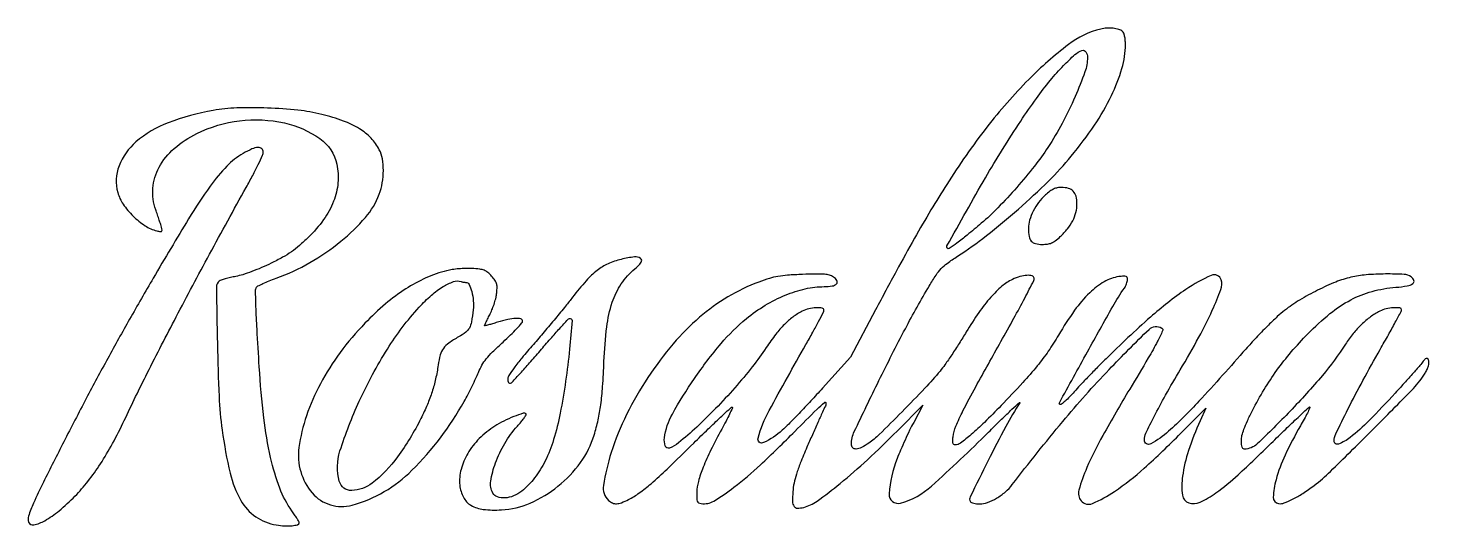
# Model space of a CAD drawing. Extents: x 6 to 671, y 19 to 255.
import ezdxf

# ---------------------------------------------------------------- set-up
doc = ezdxf.new("R2010")
doc.units = 0

msp = doc.modelspace()

# ---------------------------------------------------------------- linework, layer by layer
for points in [[(515.329986, 254.075781, 0.102109), (499.937391, 246.680418, 0.034404), (481.126062, 230.175679, 0.030755), (461.255277, 207.535602, 0.023186), (442.217363, 180.44062, 0.00704), (434.748464, 168.314396, 0.005423), (426.931255, 154.884181, 0.004694), (418.338645, 139.409928, 0.002882), (408.491709, 121.02592), (396.620206, 98.55184), (383.276834, 83.826254, -0.00356), (377.749002, 77.812409, -0.003634), (372.173788, 71.919479, -0.003528), (367.258072, 66.870488, -0.0151), (364.216731, 63.971031, -0.071576), (355.34982, 58.054479, -0.643077), (352.722701, 60.255976, -0.05743), (357.99519, 73.289688, -0.005018), (375.419022, 104.5, 0.003331), (378.704691, 110.339063, 0.00506), (381.474669, 115.460938, 0.002032), (383.781093, 119.874141, 0.119103), (383.995827, 120.75, 0.363788), (383.147054, 121.76908, 0.054499), (380.279239, 121.969077, 0.04871), (376.775654, 121.487464, 0.060868), (373.70034, 120.345552, 0.039994), (369.240524, 117.567645, 0.03818), (365.205111, 114.07559, 0.031658), (361.153685, 109.436104, 0.015819), (356.605448, 103.104208, -0.019508), (349.995116, 94.043334, -0.012582), (341.677822, 84.05685, -0.012336), (332.588389, 74.187603, -0.015171), (323.612367, 65.457748, -0.010426), (315.055828, 57.948476, -0.093673), (310.72611, 55.511508, -0.409548), (308.7091, 56.489737, -0.119347), (308.311764, 60.28771, -0.094424), (312.085825, 71.614745, -0.023098), (322.512413, 88.390417, -0.024595), (335.171482, 104.991913, -0.045965), (347.196093, 116.846548, -0.035617), (356.132805, 123.162141, -0.038765), (365.633165, 127.94641, -0.041205), (375.148684, 130.959484, -0.055332), (384.127555, 131.985219, 0.039952), (387.942905, 132.302833, 0.160798), (389.988032, 133.372185, 0.337723), (390.166465, 134.86762, 0.115034), (388.558628, 136.553542, 0.07803), (386.657961, 137.412139, 0.04667), (384.211192, 137.845452, 0.025189), (380.477867, 137.963606, 0.004902), (373.741707, 137.771348, 0.007923), (366.761142, 137.392752, 0.025823), (362.166937, 136.831032, 0.030735), (358.09143, 135.856345, 0.015264), (353.057483, 134.150498, 0.045056), (338.387732, 127.112955, 0.043126), (324.98377, 117.471668, 0.039616), (312.481321, 104.880292, 0.028195), (300.501787, 89, 0.033204), (290.37526, 71.457556, 0.036867), (283.058315, 53.319976, 0.036956), (279.328311, 37.800288, 0.254602), (281.828741, 30.654988, 0.080268), (283.668675, 29.461655, 0.116612), (285.563725, 29.110928, 0.080964), (287.907433, 29.612301, 0.023571), (291.289838, 31.12058, 0.038869), (296.370429, 34.195724, 0.022729), (301.961738, 38.602189, 0.013324), (309.591891, 45.562691, 0.002967), (322.23826, 57.877449, -0.002651), (329.075756, 64.544054, -0.004419), (334.91227, 70.075886, -0.000785), (340.073114, 74.866344, -0.402902), (340.474778, 74.858556, -0.314408), (340.550763, 74.43167, -0.00338), (339.213333, 71.58968, -0.009061), (337.55051, 68.273032, -0.005589), (335.480819, 64.430149, 0.011097), (330.320603, 54.590871, 0.020864), (326.669041, 46.394272, 0.025709), (324.395353, 39.668049, 0.062765), (323.619347, 34.505675, 0.011677), (323.617935, 31.590725, 0.090903), (323.892418, 30.265118, 0.183038), (324.546107, 29.559979, 0.080234), (325.781953, 29.176262, 0.171283), (331.704626, 30.366646, 0.029719), (341.293716, 36.885297, 0.023761), (353.823241, 47.524135, 0.009176), (370.195096, 63.394234, -0.001231), (380.727376, 73.933472, -0.02271), (384.220091, 77.108918, -0.583164), (384.886554, 76.855428, -0.154746), (384.656548, 75.389278, 0.008558), (383.291327, 72.530633, 0.001863), (381.040287, 67.55298, 0.001941), (378.479192, 61.773, 0.001858), (375.925437, 55.889278, 0.006089), (372.77084, 48.292885, 0.018703), (370.892519, 43.050178, 0.026587), (369.80266, 38.842789, 0.031375), (369.238743, 34.769638, 0.021771), (369.090878, 30.048283, 0.149627), (369.789628, 27.861477, 0.244104), (371.386012, 27.018932, 0.063256), (374.365374, 27.376855, 0.094851), (380.710172, 30.325513, 0.015097), (391.633518, 38.705053, 0.015424), (404.582483, 49.957402, 0.010333), (418.711586, 63.57377), (430.923172, 75.838906), (426.561886, 67.669453, 0.009654), (424.63801, 63.891917, 0.005497), (422.45125, 59.256027, 0.005487), (420.351406, 54.538519, 0.009037), (418.69259, 50.5, 0.074994), (414.923232, 33.797301, 0.521656), (420.364011, 29.384946, 0.112826), (434.979845, 37.463723, 0.013518), (461.984364, 62.960185, -0.002502), (468.215016, 69.10809, -0.005095), (473.18216, 73.862511, -0.005069), (476.725839, 77.119016, -0.875716), (476.91235, 76.960185, 0.019696), (470.244707, 65.67637, 0.007583), (461.854087, 49.526026, 0.001961), (453.341067, 32.346313, 0.257931), (453.451646, 30.078239, 0.160487), (453.947799, 29.661214, 0.035263), (455.022436, 29.316733, 0.033275), (456.380559, 29.079146, 0.026671), (457.863236, 29, 0.090224), (461.546699, 29.67013, 0.043676), (465.880422, 31.748709, 0.042132), (470.060003, 34.72454, 0.053659), (473.320546, 38.150682, -0.010654), (497.257494, 68.072549, -0.016579), (519.263358, 92.702376, -0.01028), (538.198535, 111.732087, -0.342777), (544.200599, 112.376023, -0.375328), (544.622592, 111.007499, -0.015895), (542.233457, 106.071699, -0.012778), (537.846712, 98.194935, -0.00217), (529.036381, 83.431408, 0.007852), (516.22746, 61.402308, 0.02521), (508.686505, 46.203134, 0.034259), (504.921417, 35.615173, 0.246278), (506.014122, 30.482984, 0.332667), (511.344378, 29.202447, 0.047294), (521.853165, 34.957724, 0.034268), (535.873415, 45.93073, 0.014265), (553.28294, 62.514509), (565.06588, 74.397827), (562.413328, 68.448914, 0.025362), (556.93532, 54.271448, 0.045315), (554.119888, 42.106699, 0.061504), (553.995208, 33.211685, 0.296951), (557.046825, 29.485138, 0.186528), (562.401399, 29.81479, 0.048978), (569.960834, 34.225563, 0.029811), (580.452206, 42.808306, 0.00786), (596.161699, 57.769067, -0.002271), (603.039031, 64.466779, -0.003786), (608.897894, 70.035936, -0.000577), (614.098371, 74.893591, -0.403934), (614.445863, 74.887471, -0.31957), (614.507444, 74.521647, -0.003396), (613.308607, 72.093669, -0.009105), (611.820671, 69.260862, -0.005606), (609.971814, 65.979195, 0.021541), (602.771539, 52.189206, 0.041317), (598.430445, 40.498158, 0.060202), (597.152336, 32.192837, 0.382629), (599.673227, 29.19051, 0.123336), (602.295862, 29.464182, 0.030706), (606.28086, 31.199981, 0.026819), (611.088447, 33.989886, 0.016043), (616.5, 37.784426, 0.032483), (624.228775, 44.408097, 0.002661), (643.165511, 63.097169, 0.002432), (662.03986, 82.108036, 0.037522), (667.989569, 89.144298, 0.024099), (669.141791, 90.907872, 0.02429), (670.115686, 92.769618, 0.024983), (670.801228, 94.469008, 0.083564), (671, 95.650038, 0.069247), (670.784203, 97.200724, 0.242665), (670.115703, 97.914473, 0.273533), (669.219408, 97.740229, 0.080751), (668.29969, 96.611303, -0.049106), (667.624431, 95.666662, -0.001181), (664.063034, 91.615139, -0.002573), (659.847774, 86.891768, -0.001745), (655, 81.55317, -0.009887), (642.561781, 68.480018, -0.031657), (633.578624, 60.485788, -0.075663), (628.109829, 57.406035, -0.524634), (626, 58.863352, -0.113173), (626.755411, 62.158021, -0.004015), (632.558166, 73.905419, -0.007397), (639.661068, 87.494764, -0.005542), (647.86823, 102.253505, 0.002258), (651.75177, 109.130451, 0.003536), (655.023793, 115.084639, 0.001005), (657.819343, 120.283075, 0.12347), (658, 121.003505, 0.384728), (657.200557, 121.888693, 0.040675), (654.171646, 121.950502, 0.041241), (650.638975, 121.44065, 0.061063), (647.70034, 120.375472, 0.040608), (643.274408, 117.656487, 0.033296), (639.023108, 114.085613, 0.031272), (635.02825, 109.737452, 0.026614), (631.370076, 104.692012, -0.031788), (620.42218, 89.916313, -0.016766), (605.109387, 72.968517, -0.009935), (589.535785, 57.480636, -0.193038), (583.349962, 55, -0.21184), (582.761233, 55.261152, -0.102456), (582.334901, 55.986152, -0.059977), (582.077599, 57.20787, -0.021944), (582, 58.975109, -0.061025), (582.295858, 61.390158, -0.027487), (583.237213, 64.446741, -0.020687), (584.850345, 68.315043, -0.008888), (587.305053, 73.342278, -0.018381), (592.804088, 83.20187, -0.020078), (598.863072, 92.336451, -0.019881), (605.691917, 101.034747, -0.017318), (613.5, 109.586632, -0.028229), (624.038583, 119.204583, -0.049363), (633.884537, 125.721223, -0.055092), (644.0101, 129.71803, -0.046786), (655.340953, 131.690757, 0.020708), (660.687965, 132.337016, 0.111839), (663.383413, 133.427521, 0.347834), (663.826231, 134.889461, 0.141954), (662.47135, 136.644608, 0.147171), (659.180723, 137.805394, 0.013433), (650.398729, 137.981218, 0.018553), (641.188883, 137.576202, 0.037212), (634, 136.449679, 0.038339), (626.791699, 134.168698, 0.019935), (618.184354, 130.294163, 0.019715), (609.624762, 125.592868, 0.028542), (602.5, 120.731578, 0.024265), (599.048148, 117.798406, 0.007828), (594.221108, 113.131634, 0.007786), (589.006598, 107.765308, 0.008657), (584.146324, 102.422778, -0.005863), (561.857316, 77.645486, -0.024011), (547.463305, 63.449363, -0.0583), (539.020983, 57.498523, -0.568692), (536, 59.295599, -0.110156), (536.715747, 62.504953, -0.008401), (540.644103, 70.521157, -0.010384), (546.034673, 80.549374, -0.005756), (553.004805, 92.56897, 0.009206), (561.84987, 108.06719, 0.018069), (568.204894, 120.764093, 0.017296), (572.326435, 130.696383, 0.168077), (572.441819, 135.183311, 0.445777), (567.710432, 137.323474, 0.046418), (555.699353, 130.657711, 0.031483), (538.876669, 117.537726, 0.013075), (517.808129, 97.853, 0.003854), (513.761196, 93.806772, 0.00307), (509.455677, 89.381099, 0.003103), (505.517664, 85.231913, 0.007804), (502.714623, 82.146486, -0.011906), (500.490676, 79.738481, -0.018148), (498.438159, 77.767992, -0.013051), (496.685381, 76.283787, -0.25488), (496.011209, 76.16293, -0.468599), (495.684026, 76.999974, -0.00032), (508.989798, 101.100648, -0.002379), (521.027629, 122.629181, -0.024107), (526.499656, 131.302972, 0.035961), (527.074046, 132.263109, 0.028144), (527.559274, 133.376605, 0.028882), (527.893699, 134.469561, 0.059868), (528, 135.354175, 0.094272), (527.813421, 136.334962, 0.222249), (527.285045, 136.834583, 0.100752), (526.213281, 136.962965, 0.012932), (523.899275, 136.713316, 0.099116), (516.970258, 134.332843, 0.06019), (510.041661, 129.07947, 0.045632), (502.890872, 120.770515, 0.022132), (495.260271, 109, -0.018366), (490.425244, 101.417326, -0.020051), (485.178495, 94.43567, -0.015277), (478.288211, 86.50171, -0.005476), (468.007248, 75.611167, -0.007518), (460.108482, 67.668082, -0.016224), (453.746346, 61.850534, -0.015516), (448.738492, 57.823689, -0.162973), (446.278533, 57, -0.150932), (445.563597, 57.220845, -0.180255), (445.15913, 57.793539, -0.081996), (445.054935, 58.891621, -0.016079), (445.255946, 60.871551, -0.065185), (446.590464, 65.818011, -0.018152), (449.943256, 73.128517, -0.009991), (455.993221, 84.573209, -0.00172), (467.970229, 106, 0.002855), (474.104547, 117.032998, 0.004514), (479.223892, 126.56875, 0.001245), (483.573277, 134.899151, 0.170841), (483.728718, 136, 0.285461), (482.703752, 137.090843, 0.08), (480.271282, 137.336705, 0.05746), (476.978713, 136.758894, 0.038434), (473.402102, 135.390782, 0.066337), (468.376307, 132.136305, 0.035422), (463.09414, 126.932259, 0.02879), (457.493704, 119.78239, 0.016074), (451.481453, 110.5, -0.006237), (448.144955, 105.11968, -0.005839), (444.602436, 99.703703, -0.005824), (441.346395, 94.970499, -0.019854), (439.071293, 92.001966, -0.016022), (431.896188, 83.914009, -0.005569), (421.059695, 72.712577, -0.004045), (410.158764, 61.869683, -0.042759), (405.319825, 57.882637, -0.03145), (401.824823, 55.783685, -0.100859), (399.224908, 55.044755, -0.221108), (397.6616, 55.632013, -0.196534), (397, 57.250173, -0.111622), (398.372768, 63.322739, -0.003163), (410.080742, 87.49992, -0.007198), (422.593533, 112.02988, -0.011971), (433.921953, 132.2808, -0.011905), (437.178798, 137.50123, -0.044673), (439.577453, 140.523412, -0.046024), (442.439284, 143.026601, -0.01318), (447.30688, 146.358901, 0.022605), (461.037968, 156.144056, 0.014183), (476.214665, 168.739415, 0.014235), (490.468841, 182.006581, 0.025284), (501.309952, 193.826758, 0.024547), (512.277077, 208.477705, 0.03545), (520.350963, 222.493593, 0.041151), (525.359012, 235.424744, 0.071934), (527, 246.7719, 0.022177), (526.907407, 248.858503, 0.032107), (526.626495, 250.681575, 0.036316), (526.202252, 252.104913, 0.129668), (525.654692, 252.871617, 0.099165), (523.830531, 253.856443, 0.045344), (521.170647, 254.41429, 0.042752), (518.183727, 254.505875, 0.047429)], [(509, 240.65655, -0.086427), (507.793657, 233.729735, -0.01727), (503.129163, 222.030573, -0.018713), (496.969156, 209.322047, -0.022707), (490.22919, 197.928037, -0.022544), (483.85534, 189.087341, -0.012889), (475.421528, 178.982737, -0.012895), (466.503894, 169.354082, -0.023146), (458.635152, 161.999363, -0.004766), (451.927818, 156.39749, -0.013254), (447.077375, 152.634654, -0.009544), (443.440649, 150.070084, -0.359516), (442.507535, 150.159132, -0.334887), (442.355184, 151.247301, -0.000642), (451.539927, 167.726301, -0.004625), (460.605747, 183.596504, -0.007334), (468.693627, 197, -0.006296), (477.330695, 210.469513, -0.011601), (484.743676, 221.167231, -0.014113), (491.381664, 229.766167, -0.022116), (497.609665, 236.727518, -0.016258), (503.03937, 241.931821, -0.100215), (506.357848, 243.884777, -0.339551), (508.201054, 243.268824, -0.149503)], [(94.189274, 215.468812, 0.04671), (72.917192, 209.644145, 0.087573), (57.625521, 200.574898, 0.123236), (49.585395, 189.205932, 0.162226), (48.971614, 176.601384, 0.08231), (51.560447, 171.06279, 0.048266), (56.274873, 165.442282, 0.048348), (61.961382, 160.846002, 0.084511), (67.490702, 158.412978, 0.015846), (69.165364, 158.04865, 0.211773), (69.763545, 158.191776, 0.270608), (69.973984, 158.703716, 0.02495), (69.70668, 160.105395, 0.015619), (69.348228, 161.402776, 0.003679), (68.665785, 163.54683, 0.003785), (67.843917, 166.001524, 0.003718), (66.98015, 168.458283, -0.106896), (65.625548, 178.618684, -0.104158), (68.563377, 188.535441, -0.091251), (75.71549, 197.423777, -0.063169), (86.5, 204.567554, -0.085071), (106.788496, 210.603069, -0.084117), (128.012395, 209.574516, -0.099596), (144.854819, 202.15794, -0.188744), (152.911514, 189.976991, -0.076176), (153.431069, 181.21142, -0.070143), (151.346747, 172.424904, -0.062696), (146.620802, 163.736967, -0.043686), (139.330345, 155.267803, -0.015467), (135.126588, 151.415469, -0.026102), (131.346724, 148.489887, -0.025006), (127.169805, 145.891568, -0.012865), (121.706315, 143.041961, -0.012795), (117.226367, 140.990407, -0.012045), (112.556947, 139.126674, -0.012501), (108.255586, 137.650127, -0.030331), (105, 136.836069, 0.010774), (102.409395, 136.29492, 0.012964), (100.000911, 135.671197, 0.011669), (98.011186, 135.049885, 0.080475), (97.109484, 134.572849, 0.238586), (95.786168, 131.869149, 0.001592), (96.229219, 104.905582, 0.006391), (97.040098, 79.884156, 0.023051), (98.493899, 64, 0.022893), (102.277195, 43.573651, 0.072662), (107.34057, 30.671959, 0.112646), (114.417247, 22.974491, 0.110878), (124.172465, 19.053308, 0.026131), (128.174854, 18.614946, 0.038648), (131.7038, 18.687006, 0.044851), (134.292546, 19.177675, 0.335233), (135, 20.114262, 0.129015), (134.855959, 20.663205, 0.007931), (133.995873, 22.134216, 0.011363), (132.891157, 23.866588, 0.008148), (131.581696, 25.7534, -0.065821), (125.851187, 36.457403, -0.034284), (121.49183, 50.984119, -0.026813), (118.272034, 69.810508, -0.013219), (116.105259, 94, -0.001403), (115.030867, 111.856839, -0.005835), (114.538837, 122.634767, -0.004425), (114.353755, 130.006656, -0.143428), (114.824279, 131.715677, -0.139305), (115.466809, 132.302829, -0.008424), (117.844999, 133.442013, -0.012073), (120.771332, 134.699043, -0.008599), (124.105164, 135.970619, 0.042785), (140.125182, 143.370237, 0.041287), (154.856899, 153.465, 0.044171), (166.488865, 164.779481, 0.088152), (173.014292, 175.787513, 0.047489), (174.481049, 181.206334, 0.041855), (174.982823, 187.041755, 0.043787), (174.512879, 192.531063, 0.074845), (173.058914, 196.884518, 0.073452), (169.139412, 202.393501, 0.064212), (163.62615, 206.8293, 0.051096), (156.038385, 210.468157, 0.025023), (145.768276, 213.58924, 0.034757), (134.478887, 215.591221, 0.017401), (120.012199, 216.623335, 0.017399), (105.527316, 216.646956, 0.035203)], [(108.438833, 195.078235, 0.070914), (100.773028, 189.099743, 0.035452), (92.872264, 179.64261, 0.019774), (82.600675, 164.153318, 0.004069), (65.805827, 136, 0.003368), (54.603049, 116.569556, 0.003922), (44.225451, 97.948044, 0.003875), (34.035016, 78.972408, 0.003143), (23.393588, 58.4717, 0.002007), (13.674203, 39.266007, 0.012746), (9.024098, 29.362465, 0.020256), (6.63342, 23.252934, 0.176522), (6.682055, 20.386168, 0.374608), (9.146774, 19.079309, 0.070537), (14.305774, 21.081239, 0.045897), (21.136612, 25.7819, 0.024585), (28.679601, 32.719585, 0.028487), (34.814171, 39.699108, 0.021637), (40.741229, 47.986798, 0.019635), (46.485822, 57.607306, 0.014721), (52.069612, 68.610795, -0.006715), (62.996939, 91.026492, -0.003902), (76.685819, 117.656243, -0.003549), (92.490591, 147.307032, -0.002847), (109.908116, 179, 0.006088), (113.002739, 184.718487, 0.008548), (115.614474, 189.901562, 0.00552), (117.672525, 194.288767, 0.106448), (117.992371, 195.75, 0.213656), (117.276154, 197.364237, 0.20334), (115.573632, 197.949316, 0.087777), (112.638014, 197.214392, 0.025095)], [(489.061312, 175.436426, 0.046292), (485.814862, 171.90633, 0.044961), (483.23739, 167.806008, 0.047395), (481.55982, 163.564163, 0.070588), (481, 159.618534, 0.03946), (481.303262, 155.781848, 0.138636), (482.333346, 153.555063, 0.159505), (484.277143, 152.374878, 0.057392), (487.532303, 152, 0.03291), (490.04143, 152.165329, 0.069002), (491.922343, 152.684626, 0.060941), (493.732912, 153.74278, 0.021025), (496.069536, 155.681786, 0.040038), (499.498937, 159.318617, 0.051623), (501.986398, 163.175038, 0.055812), (503.490024, 167.191659, 0.061751), (504, 171.305174, 0.061591), (503.568397, 174.795641, 0.129411), (502.259574, 177.171918, 0.134446), (499.990163, 178.540513, 0.068953), (496.67414, 179, 0.0483), (494.693048, 178.808181, 0.061266), (492.946755, 178.238328, 0.051323), (491.169177, 177.171925, 0.022953)], [(205, 139.543544, 0.042908), (195.170076, 136.105024, 0.037182), (185.563443, 130.89935, 0.033711), (175.991345, 123.797516, 0.024067), (166.260996, 114.662752, 0.032686), (154.449964, 100.738975, 0.037256), (145.113039, 85.966728, 0.039479), (138.527968, 70.826779, 0.048126), (134.928645, 55.804763, 0.214867), (141.236656, 34.218521, 0.291195), (160.166491, 28.435929, 0.12913), (188.541388, 44.950315, 0.068951), (213.244232, 77.5, 0.007437), (215.136727, 80.992085, 0.00565), (217.110364, 84.873051, 0.005715), (218.879183, 88.556136, 0.01328), (220.099438, 91.365705, -0.034055), (221.752174, 94.776113, -0.040285), (223.774476, 97.732906, -0.028597), (226.76626, 101.025435, -0.008351), (231.731971, 105.738852, 0.007521), (235.283415, 109.098661, 0.011212), (238.277516, 112.151683, 0.006435), (240.678934, 114.779759, 0.183906), (241, 115.623147, 0.340104), (240.187187, 116.679875, 0.075884), (237.770013, 116.94193, 0.0455), (234.015982, 116.434242, 0.019096), (229.089094, 115.104861, -0.004395), (226.753935, 114.40053, -0.007485), (224.788671, 113.858356, -0.002347), (223.116005, 113.432111, -0.48788), (223, 113.522699, -0.110125), (223.050795, 113.750525, -0.001043), (223.784039, 115.304726, -0.003432), (224.646045, 117.090264, -0.002207), (225.669069, 119.149674, 0.023577), (226.723812, 121.522242, 0.016903), (227.684653, 124.261382, 0.017126), (228.423411, 126.937793, 0.034833), (228.782576, 129.089023, 0.023738), (228.910431, 131.732673, 0.075873), (228.646256, 133.473554, 0.079361), (227.882419, 135.013537, 0.027601), (226.331669, 136.954828, 0.034371), (224.482056, 138.758664, 0.084033), (222.852555, 139.727658, 0.06387), (220.734158, 140.248852, 0.013808), (216.968162, 140.573756, 0.021393), (214.06711, 140.619212, 0.01469), (210.781075, 140.433386, 0.014825), (207.591057, 140.063244, 0.0264)], [(287.734467, 144.911949, 0.048144), (281.574812, 142.81868, 0.059732), (276.39599, 139.692289, 0.046343), (271.191974, 134.794736, 0.017045), (264.77153, 127, -0.007111), (261.438209, 122.7853, -0.00259), (256.600281, 116.906271, -0.002567), (251.241132, 110.529057, -0.003064), (246.121693, 104.574539, 0.005283), (240.66106, 98.165847, 0.014169), (236.954374, 93.456216, 0.01481), (234.508688, 89.948287, 0.145825), (234, 88.241206, 0.041878), (234.081352, 87.271609, 0.097625), (234.338324, 86.593123, 0.158038), (234.742278, 86.25244, 0.175868), (235.25, 86.232643, 0.128674), (236.05221, 86.741355, 0.00188), (239.896467, 90.901525, 0.005009), (244.31156, 95.81352, 0.003268), (249.312442, 101.565976, -0.002703), (254.300916, 107.317279, -0.004183), (258.677171, 112.224559, -0.001388), (262.500626, 116.416986, -0.123004), (263.200432, 116.87933, -0.541488), (264.469019, 115.907911, -0.005398), (263.301091, 102.372411, -0.012341), (261.453869, 87.250034, -0.011781), (258.839376, 72, -0.025112), (255.733355, 59.500925, -0.04132), (251.731983, 49.376329, -0.048587), (246.725071, 41.319868, -0.061612), (240.591304, 35.072559, -0.070426), (236.742223, 32.812761, -0.081163), (232.599401, 31.850217, -0.100245), (229.068249, 32.324455, -0.188712), (226.912211, 34.164035, -0.162848), (225.943159, 39.859361, -0.049398), (228.166019, 48.455568, -0.046124), (232.575263, 57.726388, -0.049086), (238.532464, 65.824884, 0.010757), (240.301847, 67.880117, 0.017613), (241.699573, 69.703314, 0.011775), (242.72797, 71.22181, 0.352933), (242.6819, 71.651434, 0.281918), (241.334675, 71.975167, 0.013979), (236.854932, 70.381919, 0.02188), (232.046128, 68.272314, 0.028345), (227.852809, 65.905548, 0.052967), (220.473912, 59.982895, 0.063549), (215.006794, 52.96298, 0.069674), (211.846723, 45.396691, 0.088303), (211.239629, 37.857935, 0.096679), (212.930242, 32.162492, 0.139821), (216.522885, 28.376129, 0.106583), (222.387215, 26.423378, 0.041749), (230.957873, 26.203703, 0.087633), (244.654265, 29.44884, 0.067788), (257.809019, 37.384925, 0.06704), (268.497667, 48.659766, 0.081495), (274.980544, 61.672432, 0.020299), (276.873137, 68.816173, 0.021402), (278.14151, 75.965283, 0.016692), (278.999316, 84.565791, 0.006502), (279.632726, 96.5, -0.02005), (280.948058, 112.882504, -0.050423), (283.570074, 124.554562, -0.067546), (287.860946, 133.289252, -0.071656), (294.254575, 140.368216, 0.058239), (297.275436, 143.53833, 0.424892), (296.97777, 145.399296, 0.188152), (294.102832, 146.092715, 0.024029)], [(214.132814, 134, -0.28909), (215.642121, 133.047768, -0.046279), (216.903203, 129.621068, -0.04456), (217.651202, 125.291642, -0.049795), (217.577194, 121.059671, -0.012796), (216.736607, 115.204309, -0.081331), (215.764602, 112.370987, -0.109429), (214.055866, 110.386115, -0.031689), (210.651615, 108.162211, 0.025421), (206.058969, 105.243386, 0.081392), (203.486573, 102.70166, 0.088443), (201.975236, 99.593167, 0.033515), (200.969559, 94.854234, -0.01934), (199.765316, 88.265774, -0.023157), (198.108981, 82.1809, -0.022331), (195.841316, 76.095983, -0.015961), (192.790027, 69.500308, -0.040274), (181.745382, 51.311863, -0.072431), (169.607949, 38.815669, -0.157299), (159.961599, 35.367417, -0.34785), (154.07071, 39.737402, -0.14399), (154.40083, 54.099739, -0.030369), (163.563699, 77.743699, -0.03215), (176.868189, 102.406443, -0.045879), (191.92775, 122.188188, -0.026387), (197.759528, 127.907435, -0.043051), (203.32633, 132.024934, -0.053273), (208.201624, 134.346089, -0.161071), (211.831787, 134.413274, 0.017439), (212.412634, 134.255007, 0.013359), (213.057076, 134.121399, 0.013559), (213.667594, 134.028758, 0.030879)]]:
    msp.add_lwpolyline(points, format="xyb", close=True)

doc.saveas('drawing.dxf')
